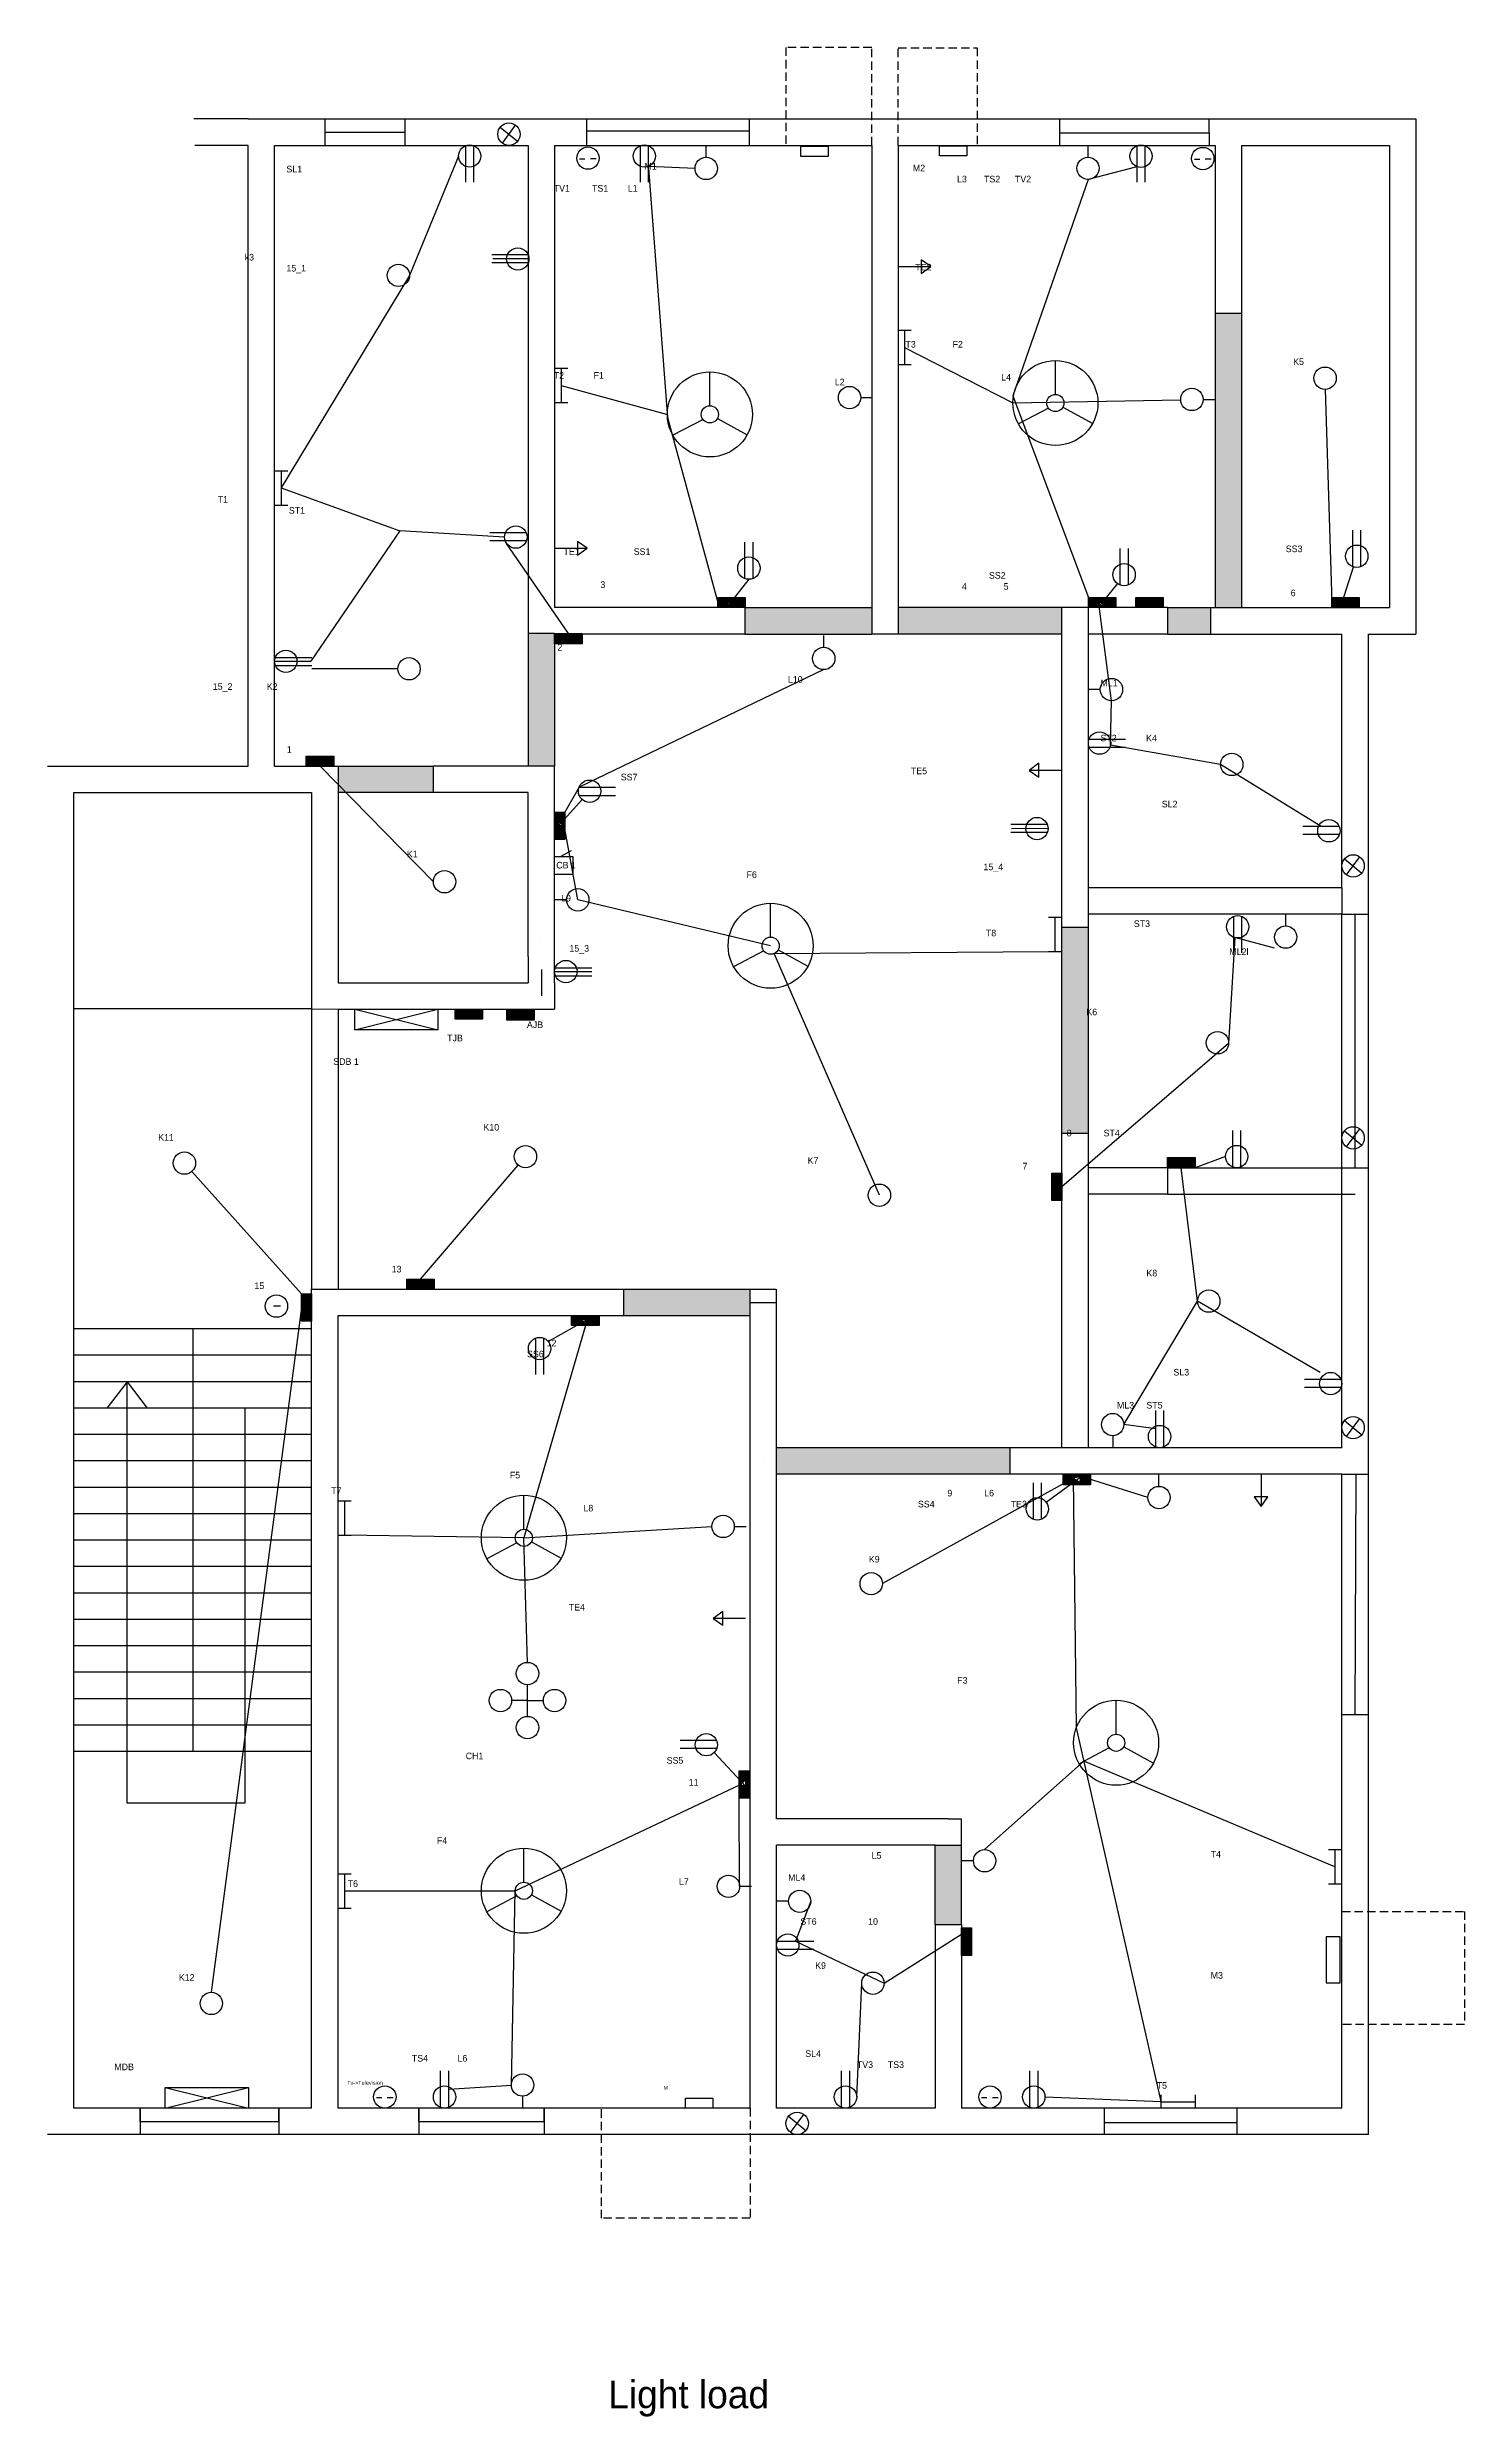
# Model space of a CAD drawing. Header units: inches. Extents: x 382 to 3589, y 252 to 2683.
# Drawn here: x 537 to 1074, y 993 to 1890 of the extents above; entities that cross this region are included whole.
import ezdxf

# ---------------------------------------------------------------- set-up
doc = ezdxf.new("R2010")
doc.units = ezdxf.units.IN
doc.linetypes.add('ACAD_ISO02W100', pattern=[15, 12, -3])
doc.linetypes.add('HIDDEN2', pattern=[4.7625, 3.175, -1.5875])

msp = doc.modelspace()

# ---------------------------------------------------------------- texts
at = {"attachment_point": 1}
for s, insert, char_height, width in [('\\P\\P\\P\\P\\P\\P                                               SL1\\P\\P\\P\\P\\P\\P\\P\\P                              k3         \\P                                               15_1\\P\\P\\P\\P\\P\\P\\P\\P\\P\\P\\P\\P\\P\\P\\P\\P\\P\\P\\P\\P\\P                   T1             \\P                                                ST1\\P\\P\\P\\P\\P\\P\\P\\P\\P\\P\\P\\P\\P\\P\\P\\P                 15_2              K2 ', (584.25, 1869.9), 2.5, 149.609), ('\\P\\P                                          \\P                                       \\P                                          M1\\P \\P     TV1         TS1        L1\\P\\P\\P\\P\\P\\P\\P\\P\\P\\P\\P\\P\\P\\P\\P\\P\\P     T2            F1\\P\\P\\P\\P\\P\\P\\P\\P\\P\\P\\P\\P\\P\\P\\P\\P         TE1                      SS1\\P\\P\\P                        3                       ', (724.44, 1862.64), 2.5, 147.9171), ('\\P\\P\\P      M2                    \\P                        L3       TS2      TV2\\P\\P\\P\\P\\P\\P\\P\\P       TE2 \\P\\P\\P\\P\\P\\P\\P   T3               F2                  \\P\\P\\P                                          L4\\P\\P\\P\\P\\P\\P\\P\\P\\P\\P\\P\\P\\P\\P\\P\\P\\P\\P                                     SS2\\P                          4               5        \\P                                 ', (859.44, 1857.79), 2.5, 123.3176), ('\\P\\P\\P       K5\\P\\P\\P\\P\\P\\P\\P\\P\\P\\P\\P\\P\\P\\P\\P\\P\\P    SS3\\P\\P\\P\\P      6', (1002.45, 1784.5), 2.5, 52.989), ('L2   \\P ', (835.48, 1764.29), 2.5, 11.5167), ('\\P\\P  2', (728.62, 1672.23), 2.5, 18.4241), ('\\P\\PL10', (817.73, 1660.06), 2.5, 35.6355), ('\\P\\P\\P\\P\\P        ML1\\P\\P\\P\\P\\P        ST2            K4\\P\\P\\P\\P\\P                               \\P                                 SL2', (928.59, 1671.2), 2.5, 106.247), ('\\P\\P\\P     1\\P ', (623.44, 1637.69), 2.5, 64.8316), ('^I^I^ISS7\\P\\P\\P   \\P     14  \\P\\P\\P\\P      CB 1                \\P                                                                                                             \\P\\P        L9                     \\P\\P\\P\\P\\P\\P     \\P^I', (724.46, 1614.75), 2.5, 103.4976), ('\\P\\P\\P      \\P                      TE5', (843.84, 1633.77), 2.5, 87.5962), ('\\P\\P      K1', (667.9, 1593.95), 2.5, 42.6454), ('           15_4  \\P\\P\\P\\P\\P\\P            T8', (881.52, 1580.75), 2.5, 39.9137), (' ^I^IF6', (782.06, 1577.82), 2.5, 77.7953), ('      15_3', (729.44, 1549.91), 2.5, 49.1586), ('\\P  \\P\\P\\P         ML2l\\P      ', (976.45, 1565.31), 2.5, 75.4403), ('            \\P                      \\P                              K6\\P\\P\\P\\P\\P\\P\\P\\P\\P\\P\\P                      8             ST4\\P\\P\\P    7', (902.82, 1534.18), 2.5, 106.7222), ('\\P\\P\\PTJB', (688.75, 1528.47), 2.5, 17.3648), ('\\P\\P^IAJB', (708.94, 1529.33), 2.5, 91.8165), ('\\P\\P\\P\\P\\P\\P    SDB 1', (641.93, 1532.07), 2.5, 42.7574), ('   K10', (699.7, 1482.21), 2.5, 30.0378), ('K11', (579.37, 1478.38), 2.5, 24.5441), ('\\P\\P                 K7\\P                ', (809.4, 1477.95), 2.5, 66.3726), ('13', (667.74, 1428.49), 2.5, 22.4255), ('            K8\\P\\P\\P\\P\\P\\P\\P\\P\\P                       SL3\\P\\P\\PML3     ST5\\P\\P\\P   ', (942.27, 1426.99), 2.5, 85.1698), ('       \\P\\P        15', (608.36, 1430.53), 2.5, 33.4413), ('\\P\\P\\P\\P               12\\P       SS6\\P\\P\\P\\P\\P\\P\\P\\P\\P\\P\\PF5                          \\P\\P\\P                              L8\\P\\P\\P\\P\\P\\P\\P\\P\\P                        TE4', (712.47, 1417.2), 2.5, 90.9619), ('        T7 ', (637.44, 1344.64), 2.5, 29.7264), ('                                   \\P                                       \\P\\P\\P\\P\\P\\P\\P                                 9             L6       \\P                     SS4                               TE3\\P\\P\\P\\P\\P K9\\P\\P \\P\\P\\P\\P\\P  \\P\\P\\P\\P                                     F3         ', (847.43, 1377.04), 2.5, 156.7171), ('\\P\\P            CH1', (684.63, 1252.56), 2.5, 72.3858), ('\\P\\PSS5\\P \\P         11\\P\\P\\P\\P\\P\\P\\P\\P\\P     L7', (771.83, 1250.87), 2.5, 41.6083), ('\\PF4', (684.88, 1216.36), 2.5, 52.8807), ('\\P\\P                                  L5\\P\\PML4\\P        \\P\\P\\P     ST6                     10\\P\\P\\P\\P           K9\\P\\P\\P\\P\\P\\P\\P\\P       SL4              \\P                            TV3      TS3', (817.81, 1214.88), 2.5, 109.5858), ('\\P                        T4\\P\\P\\P\\P\\P\\P\\P\\P\\P\\P\\P                        M3\\P\\P\\P\\P\\P\\P\\P\\P\\P\\P  T5', (955.44, 1211.18), 2.5, 76.865), ('\\P\\P  T6', (649.24, 1204.24), 2.5, 20.9086), ('K12', (587.21, 1160.38), 2.5, 28.542), ('\\P\\P              MDB', (549.75, 1134.84), 2.5, 87.6887), ('TS4            L6', (675.38, 1129.77), 2.5, 63.2774), ('\\P\\P\\P      Tv->Television', (647.44, 1127.48), 1.5, 45.8141), ('       \\P    \\P          M', (764.91, 1123.09), 1.5, 38.5205)]:
    msp.add_mtext(s, dxfattribs=dict(at, insert=insert, char_height=char_height, width=width))
at = {"linetype": 'HIDDEN2', "insert": (934.72, 1559.25), "char_height": 2.5, "width": 66.2106, "attachment_point": 1}
msp.add_mtext('               ST3', dxfattribs=at)
at = {"color": 4, "insert": (749.71, 1006.54), "char_height": 10.5, "width": 494.9814, "attachment_point": 1}
msp.add_mtext('Light load', dxfattribs=at)

# ---------------------------------------------------------------- hatches: boundary and pattern name
at = {"linetype": 'HIDDEN2'}
for points in [[(989.44, 1725.64), (989.44, 1789.14), (979.44, 1789.14), (979.44, 1725.64), (979.44, 1677.64), (989.44, 1677.64)], [(977.67, 1677.64), (961.44, 1677.64), (961.44, 1667.64), (977.67, 1667.64)], [(901.75, 1359.64), (861.44, 1359.64), (813.44, 1359.64), (813.44, 1349.64), (861.44, 1349.64), (901.75, 1349.64)]]:
    msp.add_hatch(color=2, dxfattribs=at).paths.add_polyline_path(points)
for color, points in [(5, [(801.54, 1681.47), (797.47, 1681.47), (795.86, 1679.44), (796.6, 1678.95), (795.07, 1678.45), (795.07, 1679.95), (795.86, 1679.44), (797.47, 1681.47), (791.17, 1681.47), (791.17, 1677.64), (801.54, 1677.64)]), (2, [(849.44, 1677.64), (801.44, 1677.64), (801.44, 1667.64), (849.44, 1667.64)]), (2, [(921.44, 1677.64), (907.44, 1677.64), (859.44, 1677.64), (859.44, 1667.64), (907.44, 1667.64), (921.44, 1667.64)]), (5, [(941.81, 1681.47), (938.21, 1681.47), (936.49, 1679.35), (937.37, 1678.64), (935.52, 1678.14), (935.85, 1679.87), (936.49, 1679.35), (938.21, 1681.47), (931.44, 1681.47), (931.44, 1677.64), (941.81, 1677.64)]), (5, [(959.74, 1681.47), (949.36, 1681.47), (949.36, 1677.64), (959.74, 1677.64)]), (5, [(1033.92, 1681.47), (1028.06, 1681.47), (1027.64, 1680.15), (1027.93, 1680.05), (1027.46, 1679.6), (1027.37, 1680.24), (1027.64, 1680.15), (1028.06, 1681.47), (1023.55, 1681.47), (1023.55, 1677.64), (1033.92, 1677.64)]), (2, [(729.44, 1653.64), (729.44, 1667.64), (729.44, 1667.83), (719.44, 1667.83), (719.44, 1667.64), (719.44, 1653.64), (719.44, 1617.64), (729.44, 1617.64)]), (5, [(739.81, 1667.64), (729.44, 1667.64), (729.44, 1663.99), (739.81, 1663.99)]), (5, [(645.81, 1621.47), (635.44, 1621.47), (635.44, 1617.64), (645.81, 1617.64)]), (2, [(683.44, 1617.64), (647.44, 1617.64), (647.44, 1607.64), (683.44, 1607.64)]), (5, [(733.27, 1597.71), (731.81, 1596.07), (732.43, 1595.16), (730.92, 1595.07), (731.26, 1596.87), (731.81, 1596.07), (733.27, 1597.71), (733.27, 1600.25), (729.44, 1600.25), (729.44, 1589.88), (733.27, 1589.88)]), (2, [(931.44, 1556.55), (921.44, 1556.55), (921.44, 1513.64), (921.44, 1478.67), (931.44, 1478.67), (931.44, 1513.64)]), (0, [(702.15, 1525.64), (691.78, 1525.64), (691.78, 1521.81), (702.15, 1521.81)]), (4, [(721.74, 1525.35), (711.37, 1525.35), (711.37, 1521.52), (721.74, 1521.52)]), (5, [(921.43, 1463.56), (917.6, 1463.56), (917.6, 1453.19), (921.43, 1453.19)]), (5, [(971.81, 1469.47), (961.44, 1469.47), (961.44, 1465.64), (971.81, 1465.64)]), (5, [(637.44, 1417.93), (633.62, 1417.93), (633.62, 1407.56), (637.44, 1407.56)]), (5, [(683.8, 1423.47), (673.43, 1423.47), (673.43, 1419.64), (683.8, 1419.64)]), (2, [(803.44, 1414.64), (803.44, 1419.64), (755.44, 1419.64), (755.44, 1409.64), (803.44, 1409.64)]), (5, [(746.24, 1409.64), (735.87, 1409.64), (735.87, 1405.86), (737.56, 1405.86), (740.2, 1407.35), (739.62, 1407.94), (741.69, 1408.2), (740.92, 1406.63), (740.2, 1407.35), (737.56, 1405.86), (746.24, 1405.86)]), (5, [(932.25, 1349.41), (921.88, 1349.41), (921.88, 1345.58), (924.43, 1345.58), (926.94, 1347.41), (925.87, 1348.17), (928.69, 1348.69), (928.17, 1346.53), (926.94, 1347.41), (924.43, 1345.58), (932.25, 1345.58)]), (5, [(803.13, 1237.32), (799.3, 1237.32), (799.3, 1234.02), (800.45, 1232.77), (801.74, 1233.96), (801.74, 1231.37), (799.76, 1232.13), (800.45, 1232.77), (799.3, 1234.02), (799.3, 1226.95), (803.13, 1226.95)]), (2, [(883.44, 1209.13), (873.44, 1209.13), (873.44, 1179.13), (883.44, 1179.13)]), (5, [(887.27, 1177.84), (883.44, 1177.84), (883.44, 1167.47), (887.27, 1167.47)])]:
    msp.add_hatch(color=color).paths.add_polyline_path(points)

# ---------------------------------------------------------------- linework, layer by layer
for p, q in [((849.44, 1889.72), (816.88, 1889.72)), ((816.88, 1889.72), (816.88, 1852.64)), ((849.44, 1852.64), (849.44, 1889.72)), ((859.44, 1852.64), (859.44, 1889.54)), ((859.44, 1889.54), (889.36, 1889.54)), ((889.36, 1889.54), (889.36, 1852.64)), ((1027.44, 1184.14), (1073.86, 1184.14)), ((1073.86, 1184.14), (1073.86, 1141.35)), ((1073.86, 1141.35), (1027.44, 1141.35)), ((747.22, 1067.94), (747.22, 1109.64)), ((803.44, 1109.64), (803.44, 1067.94)), ((803.44, 1067.94), (747.22, 1067.94))]:
    msp.add_line(p, q, dxfattribs=at)
for p, q in [((613.44, 1862.64), (592.87, 1862.64)), ((613.44, 1862.64), (642.44, 1862.64)), ((642.44, 1862.64), (724.44, 1862.64)), ((708.87, 1859.55), (715.42, 1854.19)), ((709.64, 1853.46), (714.65, 1860.28)), ((724.44, 1862.64), (854.44, 1862.64)), ((854.44, 1862.64), (984.44, 1862.64)), ((854.44, 1862.64), (984.44, 1862.64)), ((984.44, 1862.64), (1055.44, 1862.64)), ((1055.44, 1862.64), (1055.44, 1667.64)), ((613.44, 1852.64), (593.25, 1852.64)), ((613.44, 1617.64), (613.44, 1852.64)), ((623.44, 1617.64), (623.44, 1852.64)), ((623.44, 1852.64), (642.44, 1852.64)), ((642.44, 1852.64), (719.44, 1852.64)), ((695.65, 1852.5), (695.65, 1838.74)), ((698.74, 1852.55), (698.74, 1838.74)), ((719.44, 1852.64), (719.44, 1667.64)), ((729.44, 1852.64), (849.44, 1852.64)), ((729.44, 1852.64), (729.44, 1677.64)), ((729.44, 1852.64), (729.44, 1677.64)), ((738.86, 1847.55), (740.87, 1847.55)), ((742.99, 1847.63), (745.2, 1847.63)), ((761.76, 1852.51), (761.76, 1838.75)), ((764.85, 1852.56), (764.85, 1838.75)), ((786.79, 1848.15), (786.79, 1852.66)), ((849.44, 1852.64), (849.44, 1667.64)), ((859.44, 1852.64), (979.44, 1852.64)), ((859.44, 1852.64), (859.44, 1667.64)), ((931.32, 1848.18), (931.32, 1852.7)), ((949.76, 1852.43), (949.76, 1838.67)), ((952.85, 1852.48), (952.85, 1838.67)), ((979.44, 1852.64), (979.44, 1725.64)), ((989.44, 1852.64), (1045.44, 1852.64)), ((989.44, 1852.64), (989.44, 1725.64)), ((1045.44, 1852.64), (1045.44, 1677.64)), ((971.58, 1847.4), (973.59, 1847.4)), ((975.71, 1847.48), (977.91, 1847.48)), ((719.41, 1811.24), (705.65, 1811.24)), ((719.46, 1808.15), (705.65, 1808.15)), ((719.73, 1809.63), (706.02, 1809.63)), ((859.44, 1806.79), (871.77, 1806.79)), ((871.77, 1806.79), (868.11, 1809.27)), ((868.11, 1809.27), (868.11, 1804.09)), ((868.11, 1804.09), (871.77, 1806.79)), ((979.44, 1789.14), (989.44, 1789.14)), ((859.44, 1782.66), (864.43, 1782.66)), ((861.87, 1782.66), (861.87, 1769.66)), ((729.44, 1768.26), (734.43, 1768.26)), ((731.87, 1768.26), (731.87, 1755.25)), ((788.19, 1754.05), (788.19, 1766.89)), ((859.44, 1769.66), (864.43, 1769.66)), ((918.97, 1758.36), (918.97, 1771.2)), ((729.44, 1755.25), (734.43, 1755.25)), ((791.04, 1749.23), (802.31, 1743.08)), ((845.27, 1757.15), (849.79, 1757.15)), ((916.37, 1753.15), (904.96, 1747.18)), ((921.81, 1753.54), (933.08, 1747.39)), ((974.85, 1756.45), (979.37, 1756.45)), ((785.6, 1748.84), (774.19, 1742.87)), ((623.44, 1729.49), (628.43, 1729.49)), ((625.87, 1729.49), (625.87, 1716.49)), ((979.44, 1725.64), (979.44, 1677.64)), ((989.44, 1725.64), (989.44, 1677.64)), ((623.44, 1716.49), (628.43, 1716.49)), ((718.66, 1705.97), (704.9, 1705.97)), ((1031.56, 1693.15), (1031.56, 1706.97)), ((1034.64, 1693.2), (1034.64, 1706.97)), ((718.71, 1702.88), (704.9, 1702.88)), ((729.44, 1700.22), (741.77, 1700.22)), ((741.77, 1700.22), (738.11, 1702.69)), ((738.11, 1702.69), (738.11, 1697.51)), ((738.11, 1697.51), (741.77, 1700.22)), ((801.46, 1688.64), (801.46, 1702.45)), ((804.55, 1688.69), (804.55, 1702.45)), ((943.5, 1686.15), (943.5, 1699.97)), ((946.59, 1686.2), (946.59, 1699.97)), ((802.94, 1688.37), (795.07, 1678.45)), ((942.46, 1686.72), (935.52, 1678.14)), ((1027.46, 1679.6), (1031.75, 1693.09)), ((801.44, 1677.64), (729.44, 1677.64)), ((795.07, 1678.45), (795.07, 1679.95)), ((795.07, 1679.95), (796.6, 1678.95)), ((796.6, 1678.95), (795.07, 1678.45)), ((801.44, 1677.64), (801.44, 1667.64)), ((801.44, 1677.64), (849.44, 1677.64)), ((907.44, 1677.64), (859.44, 1677.64)), ((931.44, 1677.64), (907.44, 1677.64)), ((921.44, 1667.64), (921.44, 1677.64)), ((931.44, 1566.64), (931.44, 1677.64)), ((961.44, 1677.64), (931.44, 1677.64)), ((935.52, 1678.14), (935.85, 1679.87)), ((937.37, 1678.64), (935.52, 1678.14)), ((935.85, 1679.87), (937.37, 1678.64)), ((961.44, 1677.64), (1032.44, 1677.64)), ((961.44, 1677.64), (1032.44, 1677.64)), ((961.44, 1677.64), (1032.44, 1677.64)), ((961.44, 1677.64), (961.44, 1667.64)), ((977.67, 1677.64), (977.67, 1667.64)), ((1027.46, 1679.6), (1027.37, 1680.24)), ((1027.37, 1680.24), (1027.93, 1680.05)), ((1027.93, 1680.05), (1027.46, 1679.6)), ((1027.46, 1679.6), (1027.46, 1679.6)), ((1032.44, 1677.64), (1045.44, 1677.64)), ((729.44, 1667.83), (719.44, 1667.83)), ((719.44, 1667.64), (719.44, 1653.64)), ((729.44, 1667.64), (729.44, 1653.64)), ((801.44, 1667.64), (729.44, 1667.64)), ((801.44, 1667.64), (849.44, 1667.64)), ((831.28, 1662.65), (831.28, 1667.16)), ((907.44, 1667.64), (859.44, 1667.64)), ((921.44, 1667.64), (907.44, 1667.64)), ((921.44, 1561.64), (921.44, 1667.64)), ((961.44, 1667.64), (931.44, 1667.64)), ((961.44, 1667.64), (1027.44, 1667.64)), ((1027.44, 1571.64), (1027.44, 1667.64)), ((1037.44, 1566.64), (1037.44, 1667.64)), ((1037.44, 1667.64), (1055.44, 1667.64)), ((623.44, 1657.33), (637.15, 1657.33)), ((623.7, 1658.81), (637.52, 1658.81)), ((623.75, 1655.72), (637.52, 1655.72)), ((719.44, 1653.64), (719.44, 1617.64)), ((729.44, 1653.64), (729.44, 1617.64)), ((935.95, 1646.63), (931.44, 1646.63)), ((931.7, 1627.85), (945.52, 1627.85)), ((931.75, 1624.77), (945.52, 1624.77)), ((537.44, 1617.64), (613.44, 1617.64)), ((542.44, 1617.64), (613.44, 1617.64)), ((623.44, 1617.64), (647.44, 1617.64)), ((647.44, 1617.64), (647.44, 1545.64)), ((647.44, 1617.64), (683.44, 1617.64)), ((729.44, 1617.64), (683.44, 1617.64)), ((683.44, 1617.64), (683.44, 1607.64)), ((729.44, 1535.64), (729.44, 1617.64)), ((912.64, 1618.71), (908.98, 1616)), ((921.31, 1616), (908.98, 1616)), ((908.98, 1616), (912.64, 1613.53)), ((912.64, 1613.53), (912.64, 1618.71)), ((547.44, 1530.64), (547.44, 1607.64)), ((547.44, 1607.64), (618.44, 1607.64)), ((618.44, 1607.64), (637.44, 1607.64)), ((637.44, 1607.64), (637.44, 1540.64)), ((683.44, 1607.64), (647.44, 1607.64)), ((719.44, 1607.64), (683.44, 1607.64)), ((719.44, 1545.64), (719.44, 1607.64)), ((738.69, 1609.63), (752.51, 1609.63)), ((738.74, 1606.54), (752.51, 1606.54)), ((739.79, 1605.04), (730.92, 1595.07)), ((730.92, 1595.07), (731.26, 1596.87)), ((731.26, 1596.87), (732.43, 1595.16)), ((732.43, 1595.16), (730.92, 1595.07)), ((915.92, 1595.6), (902.16, 1595.6)), ((915.97, 1592.52), (902.16, 1592.52)), ((916.24, 1594), (902.34, 1593.95)), ((1026.41, 1594.8), (1012.64, 1594.8)), ((1026.46, 1591.71), (1012.64, 1591.71)), ((729.44, 1583.49), (736.32, 1583.49)), ((731.71, 1583.49), (735.75, 1585.69)), ((731.71, 1583.49), (735.94, 1583.49)), ((736.32, 1583.49), (736.32, 1576.68)), ((1028.39, 1582.55), (1034.94, 1577.18)), ((1029.16, 1576.45), (1034.17, 1583.28)), ((736.32, 1576.68), (729.44, 1576.64)), ((1027.44, 1571.64), (931.44, 1571.64)), ((1027.44, 1571.64), (1027.44, 1561.64)), ((733.95, 1567.04), (729.44, 1567.04)), ((811.19, 1552.92), (811.19, 1565.76)), ((921.44, 1513.64), (921.44, 1561.64)), ((931.44, 1561.64), (931.44, 1566.64)), ((1027.44, 1561.64), (931.44, 1561.64)), ((931.44, 1513.64), (931.44, 1561.64)), ((986.36, 1560.75), (986.36, 1546.99)), ((989.45, 1560.8), (989.45, 1546.99)), ((1006.13, 1557.17), (1006.13, 1561.69)), ((1027.44, 1460.64), (1027.44, 1561.64)), ((1027.44, 1561.64), (1037.44, 1561.64)), ((1032.44, 1465.64), (1032.44, 1561.64)), ((1037.44, 1460.64), (1037.44, 1566.64)), ((916.36, 1560.48), (921.36, 1560.48)), ((918.8, 1560.48), (918.8, 1547.47)), ((931.44, 1556.55), (921.44, 1556.55)), ((647.44, 1545.64), (647.44, 1535.64)), ((719.44, 1545.64), (719.44, 1535.64)), ((808.59, 1547.7), (797.18, 1541.73)), ((814.04, 1548.09), (825.31, 1541.94)), ((916.36, 1547.47), (921.36, 1547.47)), ((637.44, 1540.64), (637.44, 1503.64)), ((647.44, 1535.64), (719.44, 1535.64)), ((729.44, 1539.87), (743.57, 1539.87)), ((729.44, 1535.64), (729.44, 1525.64)), ((729.7, 1541.35), (743.52, 1541.35)), ((729.75, 1538.27), (743.52, 1538.27)), ((547.44, 1414.64), (547.44, 1530.64)), ((637.44, 1525.73), (547.44, 1525.73)), ((637.44, 1525.73), (647.44, 1525.64)), ((647.44, 1525.64), (729.44, 1525.64)), ((647.44, 1525.64), (647.44, 1503.64)), ((653.78, 1525.64), (685.26, 1517.78)), ((653.78, 1517.78), (685.26, 1525.64)), ((921.44, 1455.64), (921.44, 1513.64)), ((931.44, 1455.64), (931.44, 1513.64)), ((637.44, 1503.64), (637.44, 1419.64)), ((647.44, 1503.64), (647.44, 1419.64)), ((1029.16, 1473.5), (1034.17, 1480.32)), ((921.44, 1478.67), (931.44, 1478.67)), ((986.11, 1465.91), (986.11, 1479.72)), ((989.2, 1465.96), (989.2, 1479.72)), ((1028.39, 1479.59), (1034.94, 1474.23)), ((678.61, 1423.47), (715.63, 1466.62)), ((961.44, 1465.64), (931.44, 1465.64)), ((961.44, 1465.64), (1032.44, 1465.64)), ((961.44, 1465.64), (961.44, 1455.64)), ((1032.44, 1465.64), (1037.44, 1465.64)), ((921.44, 1359.64), (921.44, 1455.64)), ((931.44, 1359.64), (931.44, 1455.64)), ((961.44, 1455.64), (931.44, 1455.64)), ((961.44, 1455.64), (1032.44, 1455.64)), ((1027.44, 1359.64), (1027.44, 1460.64)), ((1037.44, 1354.64), (1037.44, 1460.64)), ((637.44, 1109.64), (637.44, 1419.64)), ((637.44, 1419.64), (755.44, 1419.64)), ((755.44, 1419.64), (755.44, 1409.64)), ((755.44, 1419.64), (813.15, 1419.64)), ((803.44, 1414.64), (803.44, 1419.64)), ((813.44, 1414.64), (813.44, 1419.64)), ((547.44, 1109.64), (547.44, 1414.64)), ((622.98, 1413.33), (625.73, 1413.33)), ((647.44, 1109.64), (647.44, 1409.64)), ((647.44, 1409.64), (755.44, 1409.64)), ((726.97, 1399.89), (741.69, 1408.2)), ((741.69, 1408.2), (739.62, 1407.94)), ((740.92, 1406.63), (741.69, 1408.2)), ((755.44, 1409.64), (803.44, 1409.64)), ((803.44, 1109.64), (803.44, 1414.64)), ((803.44, 1414.64), (813.44, 1414.64)), ((813.44, 1219.13), (813.44, 1414.64)), ((637.44, 1404.64), (547.44, 1404.64)), ((592.44, 1404.64), (592.44, 1244.64)), ((722.13, 1401.08), (722.13, 1387.32)), ((725.22, 1401.13), (725.22, 1387.32)), ((739.62, 1407.94), (740.92, 1406.63)), ((637.44, 1394.64), (547.44, 1394.64)), ((637.44, 1384.64), (547.44, 1384.64)), ((567.68, 1384.64), (559.96, 1374.64)), ((567.68, 1225.12), (567.68, 1384.64)), ((567.68, 1384.64), (575.21, 1374.64)), ((1027.07, 1385.52), (1013.31, 1385.52)), ((1027.12, 1382.43), (1013.31, 1382.43)), ((637.44, 1374.64), (547.44, 1374.64)), ((612.18, 1374.64), (612.18, 1244.64)), ((956.93, 1359.91), (956.93, 1373.72)), ((960.01, 1359.96), (960.01, 1373.72)), ((637.44, 1364.64), (547.44, 1364.64)), ((940.65, 1364.16), (940.65, 1359.64)), ((1028.39, 1369.92), (1034.94, 1364.56)), ((1029.16, 1363.83), (1034.17, 1370.65)), ((637.44, 1354.64), (547.44, 1354.64)), ((808.44, 1354.64), (808.44, 1354.64)), ((861.44, 1359.64), (813.44, 1359.64)), ((926.44, 1359.64), (861.44, 1359.64)), ((901.75, 1359.64), (901.75, 1349.64)), ((1027.44, 1359.64), (926.44, 1359.64)), ((1027.44, 1359.64), (931.44, 1359.64)), ((1037.44, 1258.64), (1037.44, 1354.64)), ((861.44, 1349.64), (813.44, 1349.64)), ((926.44, 1349.64), (861.44, 1349.64)), ((910.65, 1332.5), (910.65, 1346.32)), ((913.74, 1332.55), (913.74, 1346.32)), ((915.5, 1339.04), (928.69, 1348.69)), ((928.69, 1348.69), (925.87, 1348.17)), ((925.87, 1348.17), (928.17, 1346.53)), ((1027.44, 1349.64), (926.44, 1349.64)), ((928.17, 1346.53), (928.69, 1348.69)), ((958.18, 1345.02), (958.18, 1349.54)), ((996.85, 1349.69), (996.85, 1337.36)), ((1027.44, 1258.64), (1027.44, 1349.64)), ((637.44, 1344.64), (547.44, 1344.64)), ((647.44, 1339.51), (652.43, 1339.51)), ((649.87, 1339.51), (649.87, 1326.51)), ((717.78, 1328.8), (717.78, 1341.63)), ((999.32, 1341.02), (994.15, 1341.02)), ((994.15, 1341.02), (996.85, 1337.36)), ((996.85, 1337.36), (999.32, 1341.02)), ((637.44, 1334.64), (547.44, 1334.64)), ((797.43, 1329.83), (801.94, 1329.83)), ((637.44, 1324.64), (547.44, 1324.64)), ((647.44, 1326.51), (652.43, 1326.51)), ((715.18, 1323.58), (703.77, 1317.61)), ((720.63, 1323.97), (731.9, 1317.82)), ((637.44, 1314.64), (547.44, 1314.64)), ((637.44, 1304.64), (547.44, 1304.64)), ((637.44, 1294.64), (547.44, 1294.64)), ((793.05, 1297.69), (789.39, 1294.99)), ((801.72, 1294.99), (789.39, 1294.99)), ((789.39, 1294.99), (793.05, 1292.52)), ((793.05, 1292.52), (793.05, 1297.69)), ((637.44, 1284.64), (547.44, 1284.64)), ((637.44, 1274.64), (547.44, 1274.64)), ((637.44, 1264.64), (547.44, 1264.64)), ((719.16, 1257.93), (719.16, 1269.93)), ((719.16, 1263.93), (713.16, 1263.93)), ((719.16, 1263.93), (725.16, 1263.93)), ((941.96, 1251.21), (941.96, 1264.05)), ((1027.44, 1109.64), (1027.44, 1258.64)), ((1037.44, 1099.64), (1037.44, 1258.64)), ((637.44, 1254.64), (547.44, 1254.64)), ((790.76, 1248.83), (777, 1248.83)), ((637.44, 1244.64), (547.44, 1244.64)), ((612.18, 1244.64), (612.18, 1225.12)), ((790.81, 1245.74), (777, 1245.74)), ((789.87, 1244.26), (801.74, 1231.37)), ((939.36, 1246), (927.96, 1240.03)), ((944.81, 1246.39), (956.08, 1240.24)), ((801.74, 1233.96), (799.76, 1232.13)), ((799.76, 1232.13), (801.74, 1231.37)), ((801.74, 1231.37), (801.74, 1233.96)), ((612.18, 1225.12), (567.68, 1225.12)), ((878.44, 1219.13), (813.44, 1219.13)), ((878.44, 1219.13), (883.44, 1219.13)), ((883.44, 1179.13), (883.44, 1218.97)), ((717.78, 1195.18), (717.78, 1208.02)), ((813.44, 1109.64), (813.44, 1209.13)), ((873.44, 1209.13), (813.44, 1209.13)), ((873.44, 1179.13), (873.44, 1209.13)), ((873.44, 1209.13), (883.44, 1209.13)), ((887.95, 1203.28), (883.44, 1203.28)), ((1022.36, 1207.52), (1027.35, 1207.52)), ((1024.79, 1207.52), (1024.79, 1194.51)), ((647.44, 1198.37), (652.43, 1198.37)), ((649.87, 1198.37), (649.87, 1185.37)), ((799.44, 1193.61), (803.95, 1193.61)), ((1022.36, 1194.51), (1027.35, 1194.51)), ((647.44, 1185.37), (652.43, 1185.37)), ((715.18, 1189.97), (703.77, 1184)), ((720.63, 1190.36), (731.9, 1184.21)), ((817.95, 1187.94), (813.44, 1187.94)), ((873.44, 1179.13), (873.44, 1109.64)), ((873.44, 1179.13), (883.44, 1179.13)), ((883.44, 1179.13), (883.44, 1109.64)), ((813.7, 1172.89), (827.52, 1172.89)), ((813.75, 1169.81), (827.52, 1169.81)), ((686.28, 1109.91), (686.28, 1123.72)), ((689.37, 1109.96), (689.37, 1123.72)), ((838.04, 1109.91), (838.04, 1123.72)), ((841.13, 1109.96), (841.13, 1123.72)), ((909.3, 1109.91), (909.3, 1123.72)), ((912.39, 1109.96), (912.39, 1123.72)), ((582.03, 1117.5), (613.51, 1109.64)), ((582.03, 1109.64), (613.51, 1117.5)), ((661.96, 1113.62), (663.98, 1113.62)), ((666.1, 1113.7), (668.3, 1113.7)), ((717.29, 1114.16), (717.29, 1109.64)), ((891.04, 1113.62), (893.05, 1113.62)), ((895.17, 1113.7), (897.37, 1113.7)), ((958.99, 1109.64), (958.99, 1114.64)), ((971.99, 1109.64), (971.99, 1114.64)), ((637.44, 1109.64), (547.44, 1109.64)), ((572.5, 1104.64), (572.5, 1109.64)), ((572.5, 1109.64), (572.5, 1099.64)), ((572.5, 1104.64), (625.09, 1104.64)), ((625.09, 1104.64), (625.09, 1109.64)), ((625.09, 1109.64), (625.09, 1099.64)), ((803.44, 1109.64), (647.44, 1109.64)), ((873.44, 1109.64), (813.44, 1109.64)), ((817.96, 1106.55), (824.51, 1101.19)), ((818.73, 1100.46), (823.74, 1107.28)), ((1027.44, 1109.64), (883.44, 1109.64)), ((958.99, 1112.08), (971.99, 1112.08)), ((642.44, 1099.64), (537.44, 1099.64)), ((808.44, 1099.64), (642.44, 1099.64)), ((878.44, 1099.64), (808.44, 1099.64)), ((1037.44, 1099.64), (878.44, 1099.64))]:
    msp.add_line(p, q)
at = {"color": 3}
for p, q in [((642.44, 1862.64), (642.44, 1852.64)), ((642.44, 1857.64), (672.68, 1857.64)), ((672.68, 1862.64), (672.68, 1852.64)), ((741.56, 1852.64), (741.56, 1862.64)), ((741.78, 1858.14), (803.03, 1858.14)), ((803.03, 1862.64), (803.03, 1852.64)), ((920.54, 1857.42), (977.11, 1857.42)), ((920.62, 1852.64), (920.62, 1862.64)), ((977.11, 1857.42), (977.11, 1862.64)), ((977.11, 1857.42), (977.11, 1852.64)), ((1027.44, 1349.64), (1037.44, 1349.64)), ((1032.44, 1258.64), (1032.81, 1349.61)), ((1027.44, 1258.64), (1037.44, 1258.64)), ((678, 1104.64), (678, 1109.64)), ((678, 1109.64), (678, 1099.64)), ((678, 1104.64), (725.44, 1104.64)), ((725.44, 1104.64), (725.44, 1109.64)), ((725.44, 1109.64), (725.44, 1099.64)), ((937.53, 1099.64), (937.53, 1109.64)), ((987.35, 1104.12), (937.72, 1104.12)), ((987.66, 1109.64), (987.66, 1099.64))]:
    msp.add_line(p, q, dxfattribs=at)
at = {"color": 4}
for p, q in [((693.03, 1848.59), (674.52, 1803.42)), ((764.85, 1845.65), (772.15, 1749.58)), ((782.56, 1843.91), (764.92, 1844.66)), ((931.32, 1839.72), (902.87, 1757.82)), ((949.76, 1844.55), (931.32, 1839.72)), ((674.52, 1803.42), (625.87, 1722.99)), ((861.87, 1776.16), (902.87, 1755.11)), ((731.87, 1761.76), (772.1, 1750.8)), ((902.87, 1757.82), (931.44, 1681.47)), ((1021.04, 1760.26), (1023.55, 1679.56)), ((772.15, 1749.58), (791.17, 1679.56)), ((902.87, 1755.11), (966.39, 1756.36)), ((625.87, 1722.99), (670.86, 1706.74)), ((670.86, 1706.74), (637.15, 1657.33)), ((710.51, 1704.36), (670.86, 1706.74)), ((734.62, 1667.83), (711.25, 1701.98)), ((940.18, 1642.4), (935.52, 1678.14)), ((670.09, 1654.51), (637.52, 1654.51)), ((831.28, 1654.18), (738.69, 1609.63)), ((939.83, 1625.64), (940.18, 1642.4)), ((981.5, 1618.29), (939.83, 1625.64)), ((683.53, 1573.89), (640.62, 1617.64)), ((1019.53, 1594.8), (981.5, 1618.29)), ((738.74, 1609.66), (733.27, 1600.25)), ((738.18, 1567.04), (733.27, 1593.94)), ((811.19, 1549.66), (738.18, 1567.04)), ((986.87, 1552.75), (984.52, 1512.67)), ((1001.9, 1548.71), (986.87, 1552.75)), ((723.7, 1551.15), (723.7, 1551.15)), ((812.49, 1546.68), (916.36, 1547.47)), ((852.35, 1455.22), (812.49, 1546.68)), ((984.52, 1512.67), (921.43, 1458.37)), ((633.62, 1417.93), (592.12, 1464.24)), ((972.8, 1415.14), (966.62, 1465.64)), ((983.36, 1469.87), (971.81, 1465.64)), ((633.62, 1412.74), (599.48, 1153.52)), ((944.88, 1368.39), (972.8, 1415.14)), ((1019.24, 1388.14), (972.8, 1415.14)), ((741.06, 1405.86), (717.78, 1325.54)), ((956.93, 1366.82), (944.88, 1368.39)), ((925.87, 1348.17), (853.49, 1308.18)), ((926.9, 1253.62), (925.87, 1348.17)), ((953.95, 1340.79), (928.69, 1348.69)), ((717.78, 1325.54), (788.96, 1329.83)), ((717.78, 1325.54), (649.87, 1326.51)), ((719.16, 1278.39), (717.78, 1325.54)), ((958.99, 1112.14), (926.9, 1253.62)), ((892.18, 1207.51), (929.76, 1240.98)), ((1024.79, 1201.02), (929.76, 1240.98)), ((714.52, 1191.93), (799.76, 1232.13)), ((799.44, 1193.61), (799.3, 1226.95)), ((649.87, 1191.87), (714.52, 1191.93)), ((713.05, 1118.39), (714.52, 1191.93)), ((826.42, 1187.94), (820.61, 1172.89)), ((854.15, 1156.93), (887.27, 1177.84)), ((820.61, 1172.89), (854.15, 1156.93)), ((843.75, 1113.87), (845.68, 1156.93)), ((689.37, 1116.84), (713.05, 1118.39)), ((915.02, 1113.87), (958.99, 1112.14))]:
    msp.add_line(p, q, dxfattribs=at)
at = {"linetype": 'ACAD_ISO02W100'}
for p, q in [((859.44, 1667.64), (849.44, 1667.64)), ((724.44, 1540.64), (724.44, 1530.64))]:
    msp.add_line(p, q, dxfattribs=at)
for points in [[(822.6, 1852.27), (832.97, 1852.27), (832.97, 1848.44), (822.6, 1848.44)], [(875.05, 1852.51), (885.42, 1852.51), (885.42, 1848.68), (875.05, 1848.68)], [(791.17, 1681.47), (801.54, 1681.47), (801.54, 1677.64), (791.17, 1677.64)], [(931.44, 1681.47), (941.81, 1681.47), (941.81, 1677.64), (931.44, 1677.64)], [(949.36, 1681.47), (959.74, 1681.47), (959.74, 1677.64), (949.36, 1677.64)], [(1023.55, 1681.47), (1033.92, 1681.47), (1033.92, 1677.64), (1023.55, 1677.64)], [(729.44, 1667.83), (739.81, 1667.83), (739.81, 1663.99), (729.44, 1663.99)], [(635.44, 1621.47), (645.81, 1621.47), (645.81, 1617.64), (635.44, 1617.64)], [(733.27, 1600.25), (733.27, 1589.88), (729.44, 1589.88), (729.44, 1600.25)], [(653.78, 1525.64), (685.26, 1525.64), (685.26, 1517.78), (653.78, 1517.78)], [(691.78, 1525.64), (702.15, 1525.64), (702.15, 1521.81), (691.78, 1521.81)], [(711.37, 1525.35), (721.74, 1525.35), (721.74, 1521.52), (711.37, 1521.52)], [(921.43, 1463.56), (921.43, 1453.19), (917.6, 1453.19), (917.6, 1463.56)], [(961.44, 1469.47), (971.81, 1469.47), (971.81, 1465.64), (961.44, 1465.64)], [(637.45, 1417.93), (637.45, 1407.56), (633.62, 1407.56), (633.62, 1417.93)], [(673.43, 1423.47), (683.8, 1423.47), (683.8, 1419.64), (673.43, 1419.64)], [(735.87, 1409.7), (746.24, 1409.7), (746.24, 1405.86), (735.87, 1405.86)], [(921.88, 1349.41), (932.25, 1349.41), (932.25, 1345.58), (921.88, 1345.58)], [(803.13, 1237.32), (803.13, 1226.95), (799.3, 1226.95), (799.3, 1237.32)], [(887.27, 1177.84), (887.27, 1167.47), (883.44, 1167.47), (883.44, 1177.84)], [(1026.72, 1174.47), (1021.46, 1174.47), (1021.46, 1157.12), (1026.72, 1157.12)], [(582.03, 1117.5), (613.51, 1117.5), (613.51, 1109.64), (582.03, 1109.64)], [(778.96, 1113.47), (789.33, 1113.47), (789.33, 1109.64), (778.96, 1109.64)]]:
    msp.add_lwpolyline(points, close=True)
for centre, radius in [((712.14, 1856.87), 4.23), ((697.26, 1848.59), 4.23), ((742.05, 1847.8), 4.23), ((763.37, 1848.6), 4.23), ((786.79, 1843.91), 4.23), ((931.32, 1843.95), 4.23), ((951.37, 1848.52), 4.23), ((974.77, 1847.65), 4.23), ((715.49, 1809.63), 4.23), ((670.29, 1803.42), 4.23), ((788.19, 1750.8), 16.09), ((918.97, 1755.11), 16.09), ((1021.04, 1764.5), 4.23), ((841.04, 1757.15), 4.23), ((918.97, 1755.11), 3.25), ((970.62, 1756.45), 4.23), ((788.19, 1750.8), 3.25), ((714.74, 1704.36), 4.23), ((802.94, 1692.6), 4.23), ((1033.04, 1697.12), 4.23), ((944.98, 1690.12), 4.23), ((627.67, 1657.33), 4.23), ((831.28, 1658.41), 4.23), ((674.32, 1654.51), 4.23), ((940.18, 1646.63), 4.23), ((935.67, 1626.37), 4.23), ((985.73, 1618.29), 4.23), ((742.66, 1608.15), 4.23), ((912.01, 1594), 4.23), ((1022.49, 1593.19), 4.23), ((1031.67, 1579.87), 4.23), ((687.76, 1573.89), 4.23), ((738.18, 1567.04), 4.23), ((811.19, 1549.66), 16.09), ((987.96, 1556.83), 4.23), ((811.19, 1549.66), 3.25), ((1006.13, 1552.94), 4.23), ((733.67, 1539.87), 4.23), ((980.3, 1512.91), 4.23), ((1031.67, 1476.91), 4.23), ((589.3, 1467.39), 4.23), ((718.39, 1469.83), 4.23), ((987.59, 1469.87), 4.23), ((852.35, 1455.22), 4.23), ((624.14, 1413.24), 4.23), ((977.04, 1415.14), 4.23), ((723.74, 1397.17), 4.23), ((1023.16, 1383.91), 4.23), ((940.65, 1368.39), 4.23), ((958.41, 1363.87), 4.23), ((1031.67, 1367.24), 4.23), ((717.78, 1325.54), 16.09), ((912.13, 1336.47), 4.23), ((958.18, 1340.79), 4.23), ((717.78, 1325.54), 3.25), ((793.19, 1329.83), 4.23), ((849.26, 1308.18), 4.23), ((719.16, 1274.16), 4.23), ((708.93, 1263.93), 4.23), ((729.39, 1263.93), 4.23), ((719.16, 1253.7), 4.23), ((941.96, 1247.96), 16.09), ((786.85, 1247.22), 4.23), ((941.96, 1247.96), 3.25), ((717.78, 1191.93), 16.09), ((892.18, 1203.28), 4.23), ((717.78, 1191.93), 3.25), ((795.21, 1193.61), 4.23), ((822.18, 1187.94), 4.23), ((817.67, 1171.41), 4.23), ((849.91, 1156.93), 4.23), ((599.48, 1149.29), 4.23), ((717.29, 1118.39), 4.23), ((665.16, 1113.87), 4.23), ((687.76, 1113.87), 4.23), ((839.52, 1113.87), 4.23), ((894.23, 1113.87), 4.23), ((910.79, 1113.87), 4.23), ((821.23, 1103.87), 4.23)]:
    msp.add_circle(centre, radius)

msp.set_redraw_order([(e.dxf.handle, doc.entitydb.next_handle()) for e in msp.query("TEXT MTEXT ATTDEF DIMENSION ARC_DIMENSION")])  # texts and dimensions are drawn at this point

doc.saveas('drawing.dxf')
